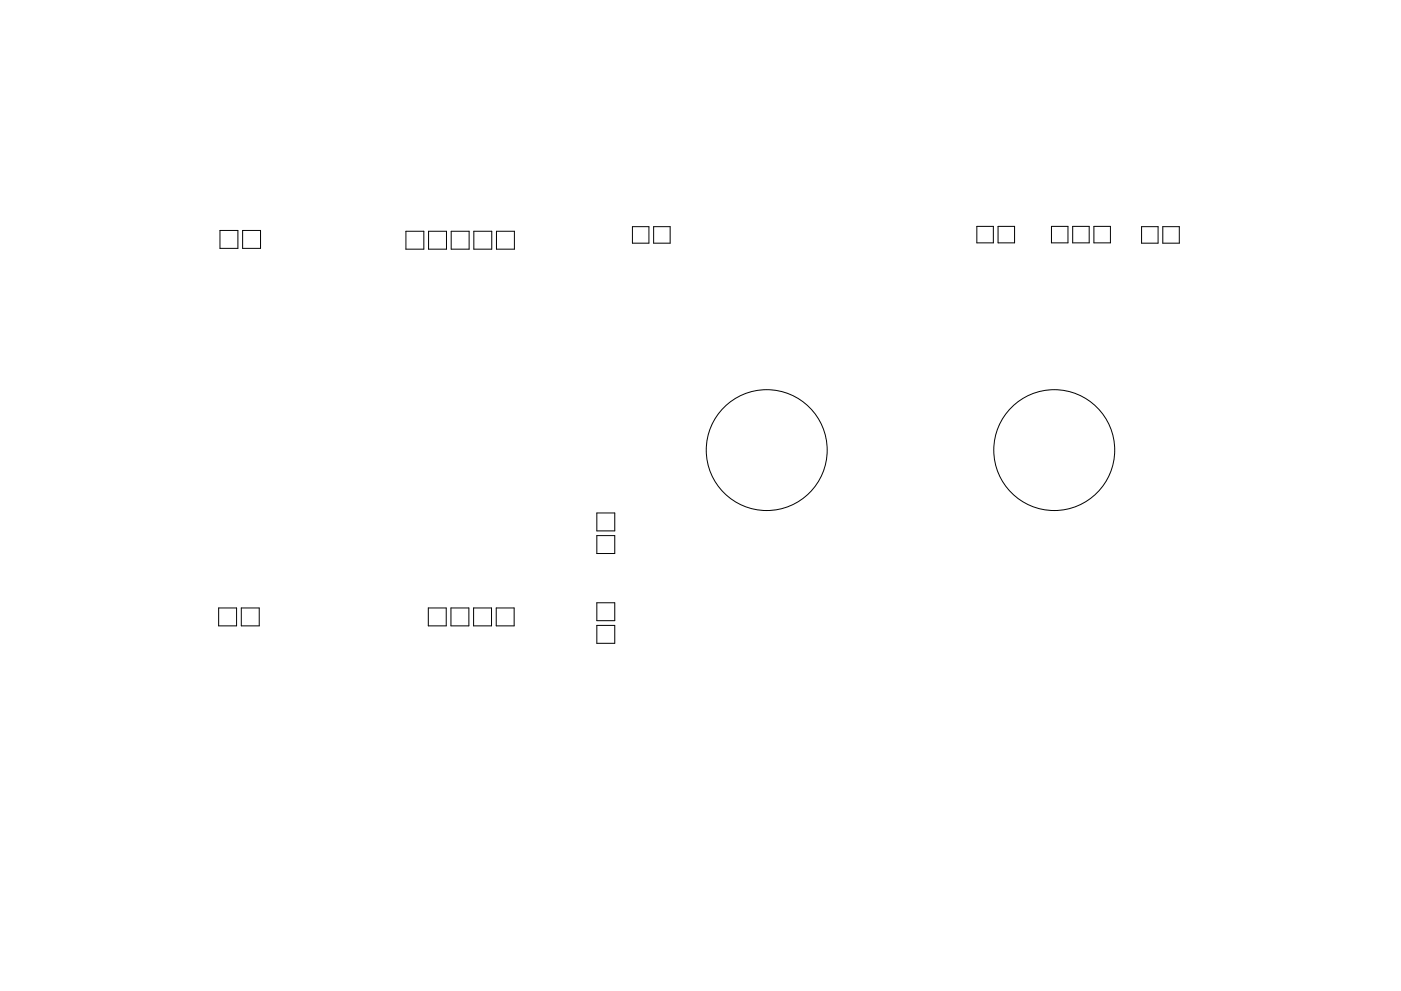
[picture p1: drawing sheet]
<svg xmlns="http://www.w3.org/2000/svg" width="297mm" height="210mm" viewBox="0 0 297 210" stroke-linecap="round" stroke-linejoin="round" font-family="sans-serif">
<g fill="none" stroke="#000" stroke-width=".21">
<path d="M46.6 48.9h3.8v3.8h-3.8zM51.4 48.9h3.8v3.8h-3.8zM86.1 49.1h3.8v3.8h-3.8zM90.9 49.1h3.8v3.8h-3.8zM95.7 49.1h3.8v3.8h-3.8zM100.5 49.1h3.8v3.8h-3.8zM105.3 49.1h3.8v3.8h-3.8zM134.1 48.1h3.5v3.5h-3.5zM138.6 48.1h3.5v3.5h-3.5zM207.1 48h3.5v3.5h-3.5zM211.6 48h3.5v3.5h-3.5zM222.9 48h3.5v3.5h-3.5z"/>
<path d="M227.4 48h3.5v3.5h-3.5zM231.9 48h3.5v3.5h-3.5zM242 48.1h3.5v3.5h-3.5zM246.5 48.1h3.5v3.5h-3.5zM126.5 108.8h3.8v3.8h-3.8zM126.5 113.6h3.8v3.8h-3.8zM46.4 129h3.8v3.8h-3.8zM51.2 129h3.8v3.8h-3.8zM90.8 129h3.8v3.8h-3.8zM95.6 129h3.8v3.8h-3.8zM100.4 129h3.8v3.8h-3.8zM105.2 129h3.8v3.8h-3.8z"/>
<path d="M126.5 127.9h3.8v3.8h-3.8zM126.5 132.7h3.8v3.8h-3.8z"/>
<circle cx="162.6" cy="95.5" r="12.8"/>
<circle cx="223.5" cy="95.5" r="12.8"/>
</g>
</svg>
